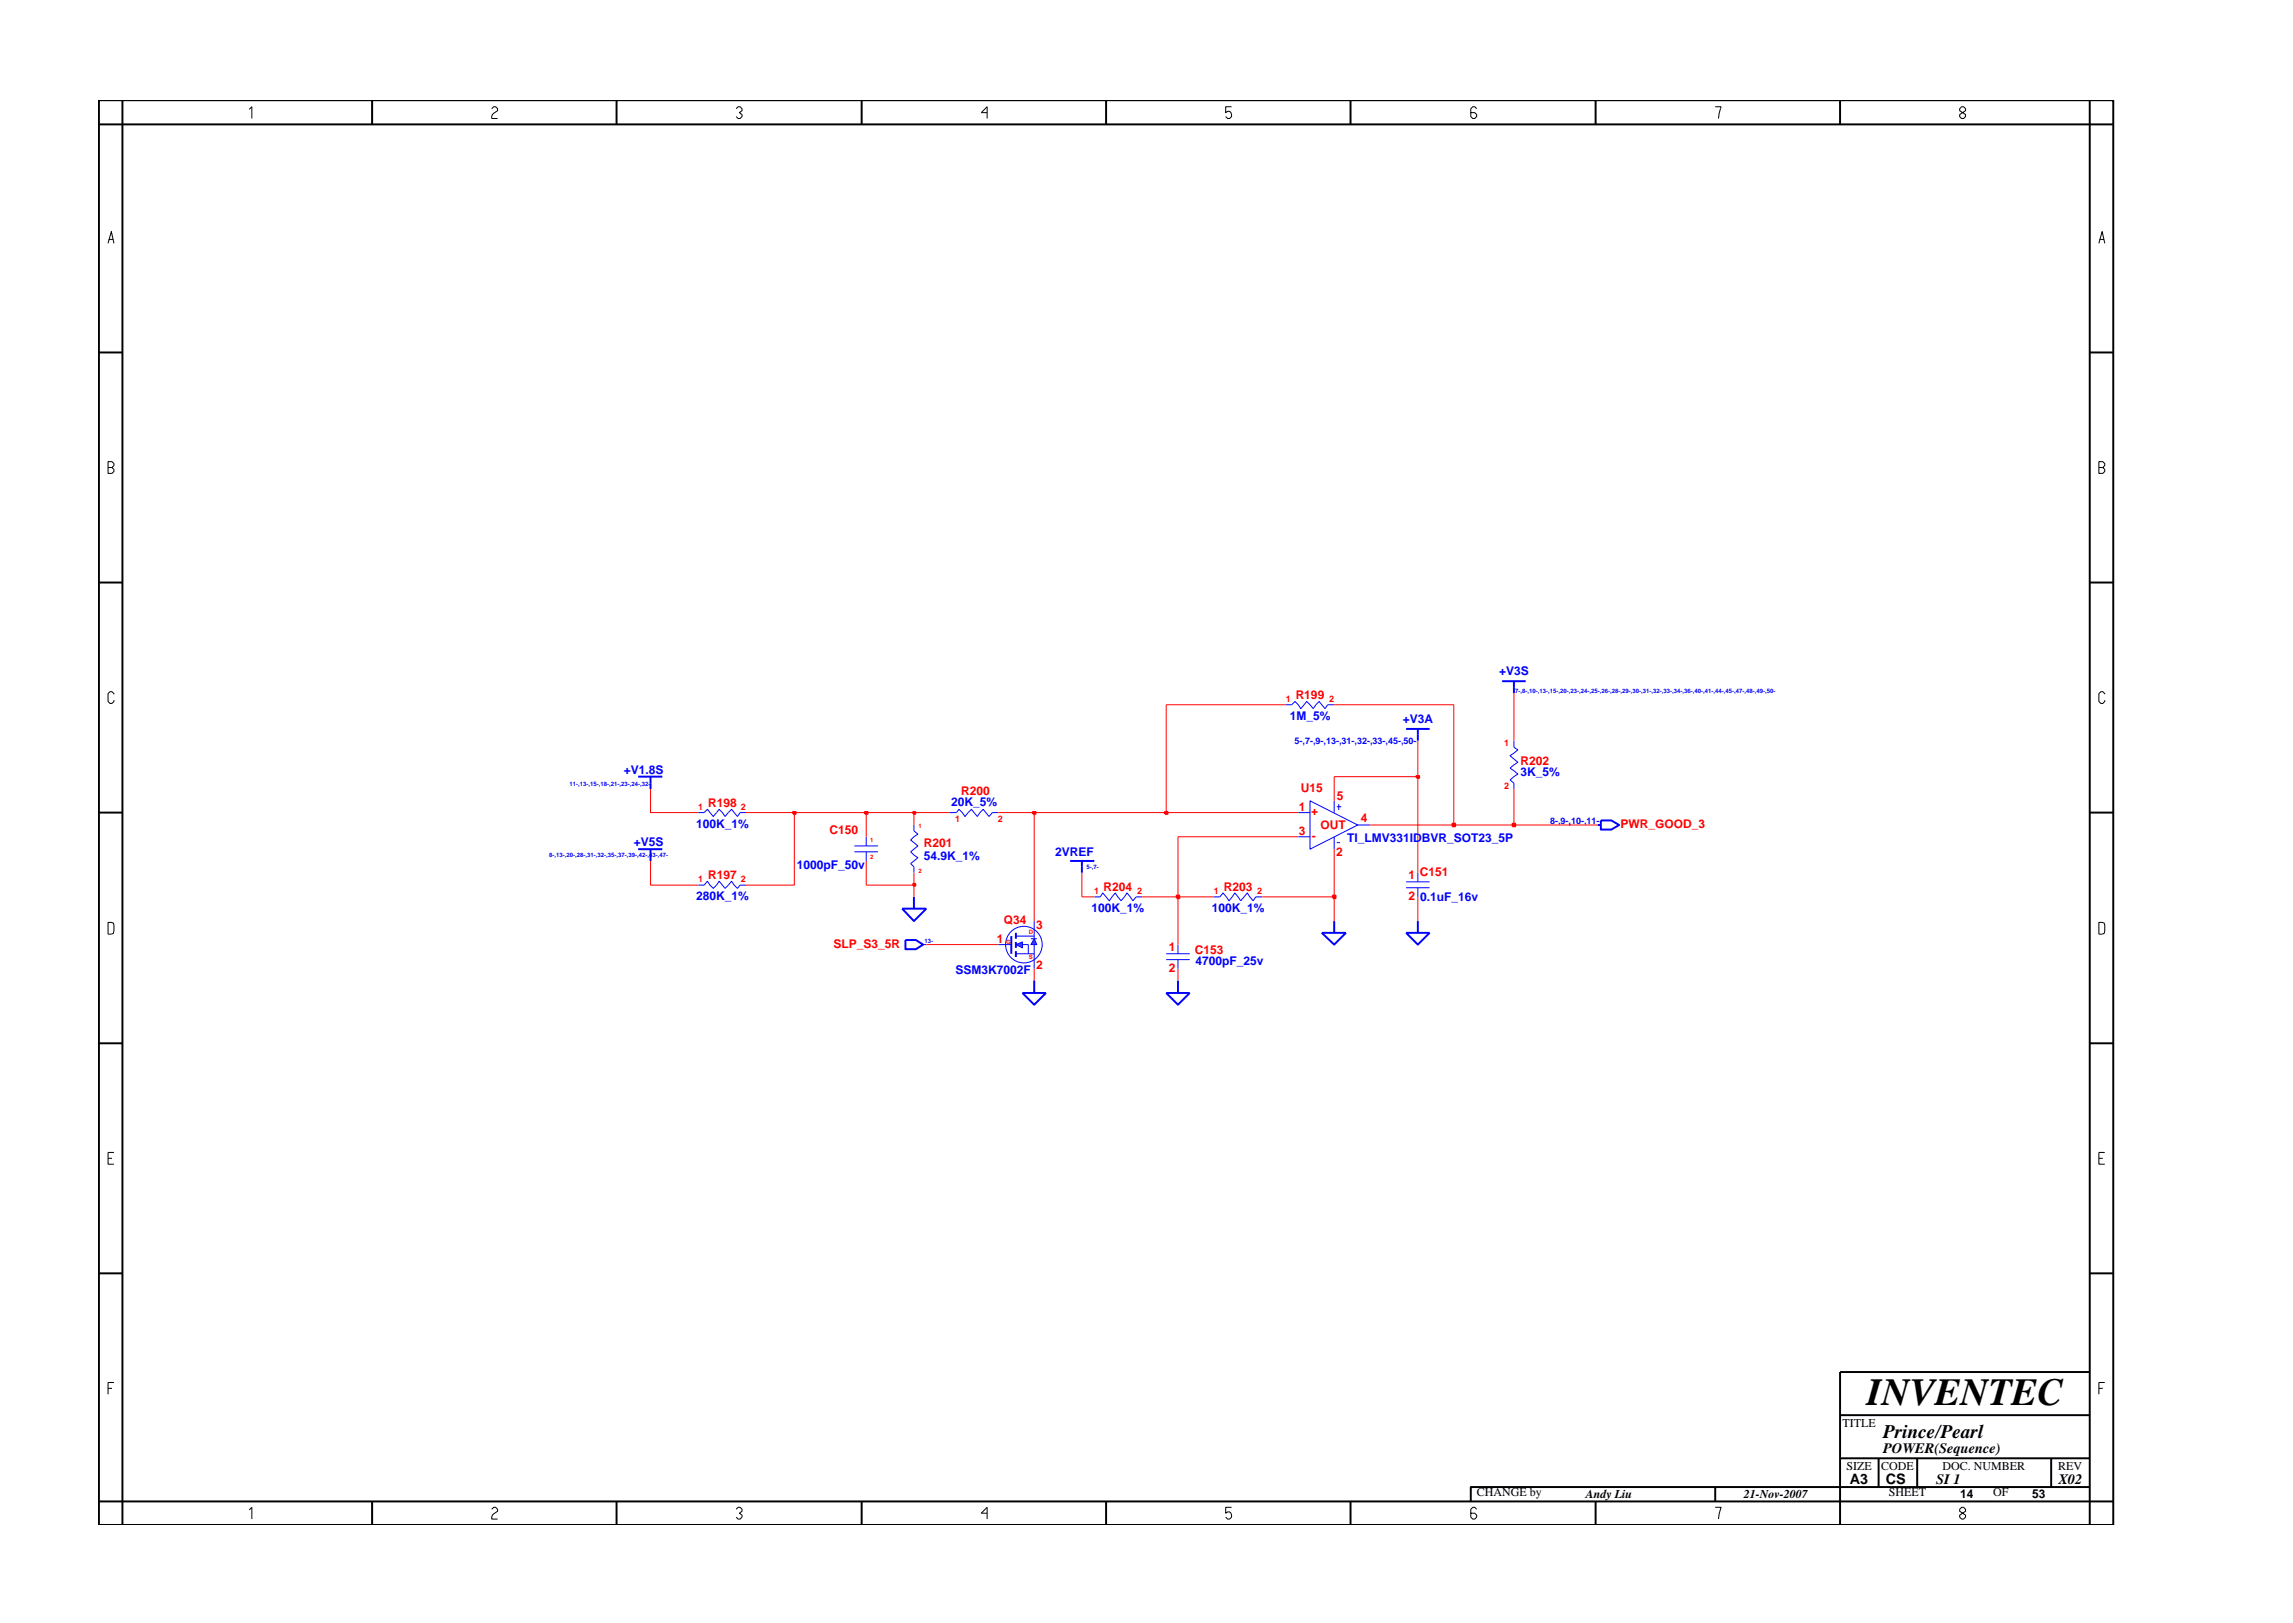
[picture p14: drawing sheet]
<svg xmlns="http://www.w3.org/2000/svg" width="297mm" height="210mm" viewBox="0 0 297 210" stroke-linecap="round" stroke-linejoin="round" font-family="sans-serif">
<defs><g id="words">
<text font-size="5" x="241.8" y="182">INVENTEC</text>
<text font-size="2.5" x="244" y="186.3">Prince/Pearl</text>
<g font-size="1.9">
<text x="244" y="188.2">POWER(Sequence)</text>
<text x="239.6" y="192.2">A3</text>
<text x="244.3" y="192.3">CS</text>
<text x="250.8" y="192.2">SI 1</text>
<text x="266.6" y="192.2">X02</text>
</g>
<g font-size="1.6" fill="#00f">
<text x="194.2" y="87.4">+V3S</text>
<text x="167.1" y="93.2">1M_5%</text>
<text x="181.7" y="93.7">+V3A</text>
<text x="80.8" y="100.3">+V1.8S</text>
<text x="197" y="100.5">3K_5%</text>
<text x="90.2" y="107.2">100K_1%</text>
<text x="123.2" y="104.4">20K_5%</text>
<text x="82.1" y="109.6">+V5S</text>
<text x="103.2" y="112.5">1000pF_50v</text>
<text x="119.7" y="111.4">54.9K_1%</text>
<text x="136.7" y="110.9">2VREF</text>
<text x="174.5" y="109.1">TI_LMV331IDBVR_SOT23_5P</text>
<text x="90.2" y="116.6">280K_1%</text>
<text x="141.4" y="118.1">100K_1%</text>
<text x="157" y="118.1">100K_1%</text>
<text x="184" y="116.7">0.1uF_16v</text>
<text x="154.9" y="125">4700pF_25v</text>
<text x="123.8" y="126.2">SSM3K7002F</text>
</g>
<g font-size="1.6" fill="#f00">
<text x="167.8" y="90.5">R199</text>
<text x="197" y="99.1">R202</text>
<text x="91.7" y="104.5">R198</text>
<text x="124.5" y="103">R200</text>
<text x="168.2" y="105">1</text>
<text x="168.5" y="102.6">U15</text>
<text x="169.9" y="105.6">+</text>
<text x="171.1" y="107.4">OUT</text>
<text x="173.2" y="103.7">5</text>
<text x="176.3" y="106.5">4</text>
<text x="209.9" y="107.3">PWR_GOOD_3</text>
<text x="91.7" y="113.8">R197</text>
<text x="107.5" y="108">C150</text>
<text x="119.7" y="109.7">R201</text>
<text x="168.2" y="108.1">3</text>
<text x="170" y="108.8">-</text>
<text x="173.1" y="110.9">2</text>
<text x="182.5" y="113.8">1 C151</text>
<text x="130" y="119.7">Q34</text>
<text x="143" y="115.4">R204</text>
<text x="158.5" y="115.4">R203</text>
<text x="182.5" y="116.6">2</text>
<text x="108" y="122.8">SLP_S3_5R</text>
<text x="129.1" y="122.2">1</text>
<text x="134.2" y="120.3">3</text>
<text x="134.2" y="125.6">2</text>
<text x="151.4" y="123.2">1</text>
<text x="151.4" y="125.9">2</text>
<text x="154.8" y="123.5">C153</text>
</g>
<g font-size="1.6">
<text x="238.7" y="184.8">TITLE</text>
<text x="239.2" y="190.4">SIZE</text>
<text x="243.7" y="190.4">CODE</text>
<text x="251.6" y="190.4">DOC. NUMBER</text>
<text x="266.6" y="190.4">REV</text>
<text x="191.3" y="193.9">CHANGE by</text>
<text x="205.4" y="194.1">Andy Liu</text>
<text x="225.9" y="194.1">21-Nov-2007</text>
<text x="244.7" y="193.9">SHEET</text>
<text x="253.9" y="194.1">14</text>
<text x="258.2" y="193.9">OF</text>
<text x="263.3" y="194.1">53</text>
</g>
<g font-size="1.2" fill="#f00">
<text x="166.6" y="91">1</text>
<text x="172.2" y="91">2</text>
<text x="194.8" y="96.7">1</text>
<text x="90.5" y="104.9">1</text>
<text x="96" y="104.9">2</text>
<text x="123.7" y="106.5">1</text>
<text x="129.3" y="106.5">2</text>
<text x="194.8" y="102.2">2</text>
<text x="90.5" y="114.2">1</text>
<text x="96" y="114.2">2</text>
<text x="141.8" y="115.8">1</text>
<text x="147.3" y="115.8">2</text>
<text x="157.3" y="115.8">1</text>
<text x="162.9" y="115.8">2</text>
</g>
<g font-size="1.2" fill="#00f">
<text x="167.7" y="96.3">5-,7-,9-,13-,31-,32-,33-,45-,50-</text>
<text x="200.8" y="106.7">8-,9-,10-,11-</text>
</g>
<g font-size=".8" fill="#00f">
<text x="196.3" y="89.8">7-,8-,10-,13-,15-,20-,23-,24-,25-,26-,28-,29-,30-,31-,32-,33-,34-,36-,40-,41-,44-,45-,47-,48-,49-,50-</text>
<text x="73.8" y="101.9">11-,13-,15-,18-,21-,23-,24-,32-</text>
<text x="71.1" y="111">8-,13-,20-,28-,31-,32-,35-,37-,39-,42-,43-,47-</text>
<text x="140.7" y="112.6">5-,7-</text>
<text x="119.7" y="122.2">13-</text>
</g>
<g font-size=".8" fill="#f00">
<text x="119" y="107.3">1</text>
<text x="112.7" y="109.1">1</text>
<text x="112.7" y="111.3">2</text>
<text x="119" y="113.1">2</text>
<text x="130.3" y="122.2">G</text>
<text x="133.3" y="124.3">S</text>
<text x="133.3" y="121.1">D</text>
</g>
</g></defs>
<g fill="none" stroke="#00f" stroke-width=".25">
<path d="M182.1 94.4h3.1M183.7 94.4v1.6M194.6 88.3h3M196.1 88.3v1.5M82.7 100.6h3.1M82.7 110h3.1M84.3 100.6v1.6M84.3 110v1.5M116.9 117.7h3.1l-1.6 1.6zM118.4 116.2v1.5M138.6 111.5h3.2M140.2 111.5v1.6"/>
<path d="M172.8 119.3v1.5M183.7 119.3v1.5M207 106.9h.4M207.4 106.3h1.3l1 .6-1 .6h-1.3zM117.3 121.8h1.3l1 .6-1 .6h-1.3zM131 121.3v2.3M132.4 128.6h3.1l-1.5 1.6zM134 127v1.6M151.1 128.6h3l-1.5 1.6zM152.6 127v1.6M171.2 120.8h3.2l-1.6 1.6zM182.1 120.8h3.1l-1.5 1.6z"/>
</g>
<g fill="none" stroke="#00f" stroke-width=".13">
<path d="M166.6 91.3h.7l.5-.4 .7 .9 .8-.9 .8 .9 .8-.9 .7 .9 .4-.5h.8M196.1 96v.8l.5 .3-1 .8 1 .8-1 .8 1 .8-1 .7 .5 .5v.7M90.5 105.3h.7l.4-.5 .8 1 .8-1 .7 1 .9-1 .7 1 .4-.5h.7M90.5 114.7h.7l.4-.5 .8 .9 .8-.9 .7 .9 .9-.9 .7 .9 .4-.4h.7M110.7 109.6h3M110.7 110.3h3M112.2 108.4v1.2M112.2 110.3v1.2M118.4 106.9v.7l.5 .5-.9 .7 .9 .8-.9 .7 .9 .8-.9 .8 .4 .4v.8M123 105.3h.9l.3-.5 .8 1 .8-1 .8 1 .8-1 .7 1 .5-.5h.7M141.8 116.2h.7l.4-.5 .8 1 .8-1 .7 1 .8-1 .8 1 .4-.5h.7M157.3 116.2h.7l.4-.5 .8 1 .8-1 .7 1 .9-1 .7 1 .4-.5h.8"/>
<path d="M182.1 114.2h3.1M182.1 115h3.1M183.7 113.1v1.1M183.7 115v1.2M119.6 122.4h.4M129.3 122.4h1.7M151.1 123.6h3M151.1 124.3h3M152.6 122.4v1.2M152.6 124.3v1.2"/>
</g>
<path d="M134 121.6l.3 .8h-.8z" fill="#3c3cc8"/>
<path d="M133.5 121.6h.8M134 121.6l.3 .8h-.8z" fill="none" stroke="#00f" stroke-width=".13"/>
<path d="M131.6 122.4l.8-.4v.8z" fill="#3c3cc8"/>
<g fill="none" stroke="#00f" stroke-width=".13">
<path d="M134 119.3v2.3M168.2 105.3h1.5M168.2 108.4h1.5M169.7 103.7l6.2 3.2-6.2 3.1zM172.8 103.7v1.6M172.8 108.4v1.6M173.2 104.5h.6M173.2 109.2h.4M173.4 104.2v.7M175.9 106.9h1.6M131.6 122.4l.8-.4v.8zM131.6 123.6h2.4"/>
<path d="M131.6 121.3h2.4M132.4 122.4h.8v1.2M134 122.4v3.1"/>
<circle cx="132.6" cy="122.4" r="2.37"/>
</g>
<path d="M131.6 120.8v.8M131.6 122v.8M131.6 123.2v.8" fill="none" stroke="#00f" stroke-width=".25"/>
<path d="M118.4 114.7v1.5M134 105.3v14M140.2 113.1v3.1h1.6M147.9 116.2h4.7v6.2M172.8 116.2v3.1M183.7 116.2v3.1M120 122.4h9.3M134 125.5v1.5M152.6 125.5v1.5" fill="none" stroke="#f00" stroke-width=".13"/>
<path d="M152.4 116h.4v.4h-.4z" fill="#8e2323"/>
<path d="M152.4 116h.4v.4h-.4z" fill="none" stroke="#f00" stroke-width=".25"/>
<path d="M152.6 108.4v7.8h4.7M163.5 116.2h9.3" fill="none" stroke="#f00" stroke-width=".13"/>
<path d="M172.7 116h.3v.4h-.3z" fill="#8e2323"/>
<path d="M172.7 116h.3v.4h-.3z" fill="none" stroke="#f00" stroke-width=".25"/>
<path d="M84.3 111.5v3.2h6.2M102.9 105.3v9.4h-6.3M112.2 111.5v3.2h6.2M172.8 110v6.2" fill="none" stroke="#f00" stroke-width=".13"/>
<path d="M118.3 114.5h.3v.3h-.3z" fill="#8e2323"/>
<path d="M118.3 114.5h.3v.3h-.3z" fill="none" stroke="#f00" stroke-width=".25"/>
<path d="M112.2 105.3v3.1M118.4 113.1v1.6M118.4 105.3v1.6M152.6 108.4h15.6M177.5 106.9h10.8M183.7 100.6v12.5" fill="none" stroke="#f00" stroke-width=".13"/>
<path d="M188.2 106.7h.3v.3h-.3z" fill="#8e2323"/>
<path d="M188.2 106.7h.3v.3h-.3z" fill="none" stroke="#f00" stroke-width=".25"/>
<path d="M188.3 91.3v15.6h7.8" fill="none" stroke="#f00" stroke-width=".13"/>
<path d="M195.9 106.7h.4v.3h-.4z" fill="#8e2323"/>
<path d="M195.9 106.7h.4v.3h-.4z" fill="none" stroke="#f00" stroke-width=".25"/>
<path d="M84.3 102.2v3.1h6.2M96.6 105.3h6.3M196.1 102.2v4.7h10.9" fill="none" stroke="#f00" stroke-width=".13"/>
<path d="M102.7 105.2h.4v.2h-.4z" fill="#8e2323"/>
<path d="M102.7 105.2h.4v.2h-.4z" fill="none" stroke="#f00" stroke-width=".25"/>
<path d="M102.9 105.3h9.3" fill="none" stroke="#f00" stroke-width=".13"/>
<path d="M112 105.2h.4v.2h-.4z" fill="#8e2323"/>
<path d="M112 105.2h.4v.2h-.4z" fill="none" stroke="#f00" stroke-width=".25"/>
<path d="M112.2 105.3h6.2" fill="none" stroke="#f00" stroke-width=".13"/>
<path d="M118.3 105.2h.3v.2h-.3z" fill="#8e2323"/>
<path d="M118.3 105.2h.3v.2h-.3z" fill="none" stroke="#f00" stroke-width=".25"/>
<path d="M118.4 105.3h4.6M129.3 105.3h4.7" fill="none" stroke="#f00" stroke-width=".13"/>
<path d="M133.8 105.2h.3v.2h-.3z" fill="#8e2323"/>
<path d="M133.8 105.2h.3v.2h-.3z" fill="none" stroke="#f00" stroke-width=".25"/>
<path d="M134 105.3h17.1" fill="none" stroke="#f00" stroke-width=".13"/>
<path d="M150.9 105.2h.3v.2h-.3z" fill="#8e2323"/>
<path d="M150.9 105.2h.3v.2h-.3z" fill="none" stroke="#f00" stroke-width=".25"/>
<path d="M151.1 91.3v14h17.1M183.7 100.6h-10.9v3.1" fill="none" stroke="#f00" stroke-width=".13"/>
<path d="M183.5 100.5h.3v.3h-.3z" fill="#8e2323"/>
<path d="M183.5 100.5h.3v.3h-.3z" fill="none" stroke="#f00" stroke-width=".25"/>
<path d="M151.1 91.3h15.5M172.8 91.3h15.5M183.7 96v4.6M196.1 89.8v6.2" fill="none" stroke="#f00" stroke-width=".13"/>
<g fill="none" stroke="#000" stroke-width=".25">
<path d="M12.8 13h261v184.6h-261zM15.9 13v184.6M48.2 13v3.1M79.9 13v3.1M111.6 13v3.1M143.3 13v3.1M174.9 13v3.1M206.7 13v3.1M238.4 13v3.1M270.7 13v184.6M273.8 16.1h-261M12.8 45.7h3.1"/>
<path d="M270.7 45.7h3.1M12.8 75.5h3.1M270.7 75.5h3.1M12.8 105.3h3.1M270.7 105.3h3.1M12.8 135.2h3.1M270.7 135.2h3.1M12.8 165h3.1M270.7 177.7h-32.3v19.9M270.7 165h3.1M48.2 194.5v3.1M79.9 194.5v3.1"/>
<path d="M111.6 194.5v3.1M143.3 194.5v3.1M174.9 194.5v3.1M206.7 194.5v3.1M222.2 192.6v1.9M238.4 183.3h32.3M238.4 188.9h32.3M243.4 188.9v3.7M248.4 188.9v3.7M265.7 188.9v3.7M270.7 192.6h-80.2v1.9M273.8 194.5h-261"/>
</g>
<g fill="none" stroke="#000" stroke-width=".13">
<path d="M32.3 14.2l.3-.4v1.6M63.7 14.1l.3-.3h.2l.3 .3v.2l-.7 .5-.1 .6h.8M95.4 14.1l.2-.3h.3l.2 .3v.2l-.3 .3 .3 .2v.3l-.2 .3h-.3l-.2-.3M127.9 14.6h-.8l.8-.8v1.6M159.5 13.8h-.7v.8l.2-.2a.5 .5 0 0 1 .5 .7l-.2 .3h-.3l-.2-.3M191.3 14.1l-.3-.3h-.2l-.3 .3v1l.3 .3h.2l.3-.3v-.3l-.3-.2h-.5M222.2 13.8h.8l-.4 1.6M254.1 13.8l-.2 .3v.2l.7 .5v.3l-.2 .3h-.3l-.2-.3v-.3l.7-.5v-.2l-.2-.3zM14 31.5l.4-1.5 .4 1.5M14.1 31h.6M271.9 31.5l.4-1.5 .4 1.5M272 31h.6"/>
<path d="M14 59.8h.5l.3 .3v.2l-.3 .3 .3 .2v.3l-.3 .2h-.5zM271.9 59.8h.5l.3 .3v.2l-.3 .3 .3 .2v.3l-.3 .2h-.5zM14 60.6h.5M271.9 60.6h.5M14.8 89.9l-.3-.3h-.2l-.3 .3v1l.3 .2h.2l.3-.2v-.2M272.7 89.9l-.3-.3h-.3l-.2 .3v1l.2 .2h.3l.3-.2v-.2M14 119.5l.7 .1 .1 .2-.1 1.1-.7 .1zM271.9 119.5l.7 .1 .1 .2-.1 1.1-.7 .1zM14 150.1h.5M14.8 149.3h-.8v1.5h.8M271.9 150.1h.5M272.7 149.3h-.8v1.5h.8"/>
<path d="M14 179.9h.5M14.8 179.1h-.8v1.5M271.9 179.9h.5M272.7 179.1h-.8v1.5M32.3 195.6l.3-.3v1.5M63.7 195.5l.3-.2h.2l.3 .2v.3l-.5 .3-.3 .4v.3h.8M95.4 195.5l.2-.2h.3l.2 .2v.3l-.3 .2 .3 .3v.2l-.2 .3h-.3l-.2-.3M127.9 196h-.8l.8-.7v1.5M159.5 195.3h-.7v.7l.2-.1a.5 .5 0 0 1 .5 .6l-.2 .3h-.3l-.2-.3M191.3 195.5l-.3-.2h-.2l-.3 .2v1l.3 .3h.2l.3-.3v-.2l-.3-.3h-.5M222.2 195.3h.8l-.4 1.5M253.9 195.5l.2-.2h.3l.2 .2v.3l-.7 .5v.2l.2 .3h.3l.2-.3v-.2l-.7-.5z"/>
</g>
<use href="#words"/>
</svg>
